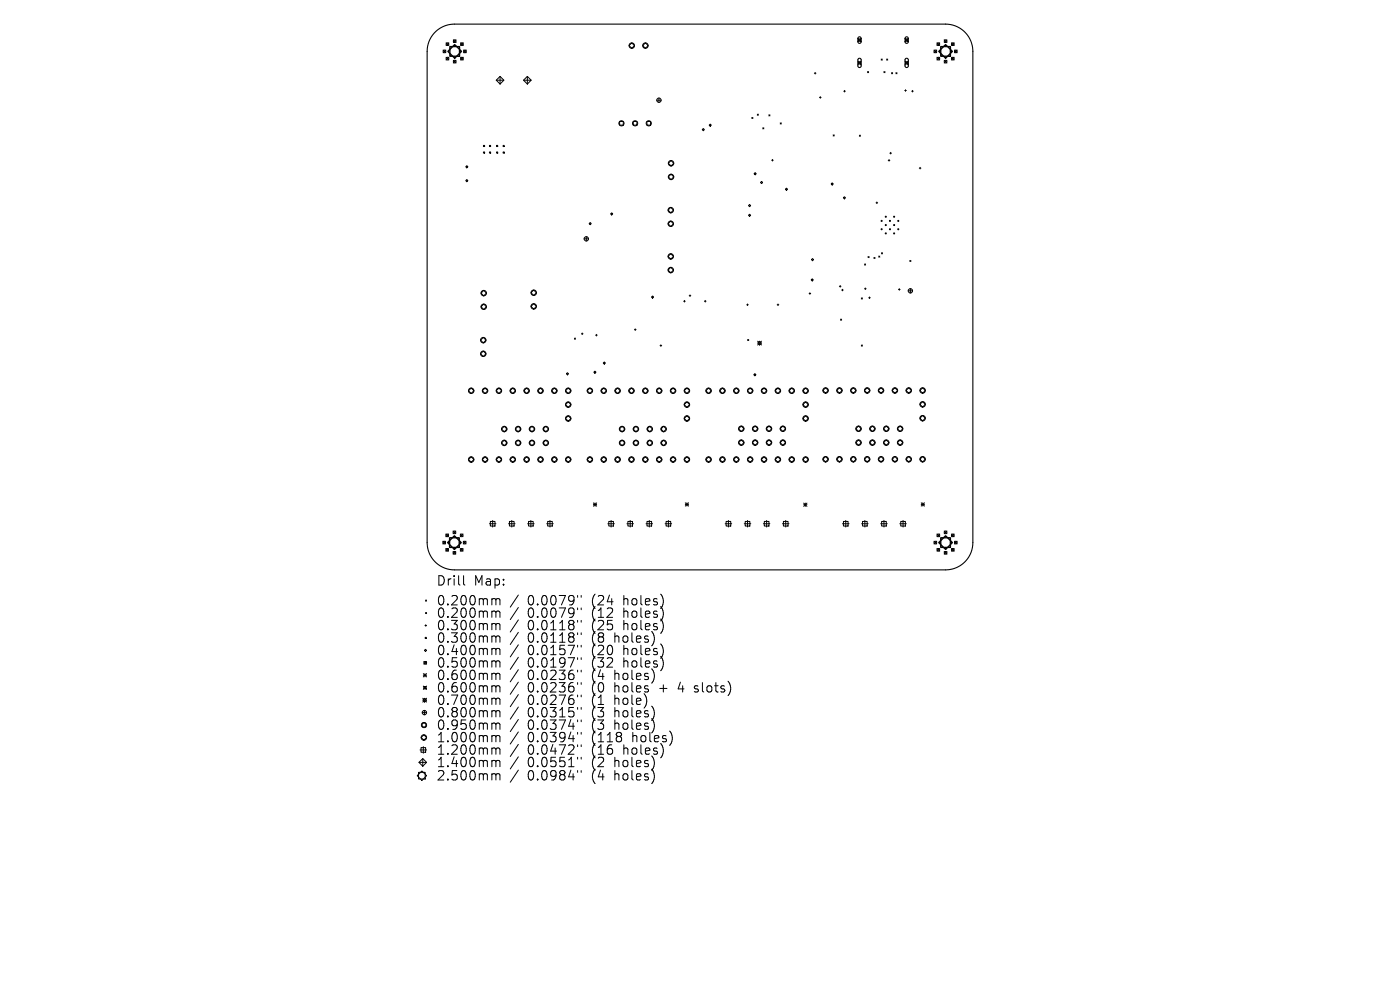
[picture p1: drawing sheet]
<svg xmlns="http://www.w3.org/2000/svg" width="297mm" height="210mm" viewBox="0 0 297 210" stroke-linecap="round" stroke-linejoin="round" font-family="sans-serif">
<defs><g id="words">
<g font-size="2.8">
<text x="92.5" y="124.5">Drill</text>
<text x="100.5" y="124.5">Map:</text>
<text x="92.5" y="128.7">0.200mm</text>
<text x="92.5" y="131.3">0.200mm</text>
<text x="111.9" y="128.7">0.0079&quot;</text>
<text x="111.9" y="131.3">0.0079&quot;</text>
<text x="125.7" y="128.7">(24</text>
<text x="125.7" y="131.3">(12</text>
<text x="132.5" y="128.7">holes)</text>
<text x="132.5" y="131.3">holes)</text>
<text x="92.5" y="134">0.300mm</text>
<text x="92.5" y="136.6">0.300mm</text>
<text x="111.9" y="134">0.0118&quot;</text>
<text x="111.9" y="136.6">0.0118&quot;</text>
<text x="125.7" y="134">(25</text>
<text x="125.7" y="136.6">(8</text>
<text x="130.6" y="136.6">holes)</text>
<text x="132.5" y="134">holes)</text>
<text x="92.5" y="139.3">0.400mm</text>
<text x="92.5" y="141.9">0.500mm</text>
<text x="111.9" y="139.3">0.0157&quot;</text>
<text x="111.9" y="141.9">0.0197&quot;</text>
<text x="125.7" y="139.3">(20</text>
<text x="125.7" y="141.9">(32</text>
<text x="132.5" y="139.3">holes)</text>
<text x="132.5" y="141.9">holes)</text>
<text x="92.5" y="144.5">0.600mm</text>
<text x="92.5" y="147.2">0.600mm</text>
<text x="92.5" y="149.8">0.700mm</text>
<text x="111.9" y="144.5">0.0236&quot;</text>
<text x="111.9" y="147.2">0.0236&quot;</text>
<text x="111.9" y="149.8">0.0276&quot;</text>
<text x="125.7" y="144.5">(4</text>
<text x="125.7" y="147.2">(0</text>
<text x="125.7" y="149.8">(1</text>
<text x="130.6" y="144.5">holes)</text>
<text x="130.6" y="147.2">holes</text>
<text x="130.6" y="149.8">hole)</text>
<text x="140.4" y="147.2">+</text>
<text x="144.6" y="147.2">4</text>
<text x="148.2" y="147.2">slots)</text>
<text x="92.5" y="152.5">0.800mm</text>
<text x="92.5" y="155.1">0.950mm</text>
<text x="111.9" y="152.5">0.0315&quot;</text>
<text x="111.9" y="155.1">0.0374&quot;</text>
<text x="125.7" y="152.5">(3</text>
<text x="125.7" y="155.1">(3</text>
<text x="130.6" y="152.5">holes)</text>
<text x="130.6" y="155.1">holes)</text>
<text x="92.5" y="157.7">1.000mm</text>
<text x="92.5" y="160.4">1.200mm</text>
<text x="111.9" y="157.7">0.0394&quot;</text>
<text x="111.9" y="160.4">0.0472&quot;</text>
<text x="125.7" y="157.7">(118</text>
<text x="125.7" y="160.4">(16</text>
<text x="132.5" y="160.4">holes)</text>
<text x="134.4" y="157.7">holes)</text>
<text x="92.5" y="163">1.400mm</text>
<text x="92.5" y="165.8">2.500mm</text>
<text x="111.9" y="163">0.0551&quot;</text>
<text x="111.9" y="165.8">0.0984&quot;</text>
<text x="125.7" y="163">(2</text>
<text x="125.7" y="165.8">(4</text>
<text x="130.6" y="163">holes)</text>
<text x="130.6" y="165.8">holes)</text>
</g>
</g></defs>
<path d="M92.4 6.7a5.8 5.8 0 0 1 4-1.6h104.2a5.8 5.8 0 0 1 5.8 5.8v104.2a5.8 5.8 0 0 1-5.8 5.8h-104.2a5.8 5.8 0 0 1-5.8-5.8v-104.2a5.8 5.8 0 0 1 1.8-4.2zM182.1 7.9l.3-.1 .3 .3v.8l-.3 .3-.4-.3zM182.1 12.5l.4-.1 .2 .2v1.4l-.3 .3-.4-.3zM192.1 7.9l.3-.1 .3 .3v.8l-.3 .3-.4-.3zM192.1 12.5l.4-.1 .2 .2v1.4l-.3 .3-.4-.3z" fill="none" stroke="#000" stroke-width=".23"/>
<g fill="none" stroke="#000" stroke-width=".21">
<path d="M94 10.6l.6 .6M94.6 10.6l-.6 .6M94.6 9.1l.6 .6M94.6 12.1l.6 .6M95.2 9.1l-.6 .6M95.2 12.1l-.6 .6M96.2 12.8l.6 .6M96.2 8.4l.6 .6M96.8 8.4l-.6 .6M96.8 12.8l-.6 .6M97.7 12.1l.6 .6M97.7 9.1l.6 .6"/>
<path d="M98.3 9.1l-.6 .6M98.3 12.1l-.6 .6M98.3 10.6l.6 .6M98.9 10.6l-.6 .6M105.3 17h1.6M106.1 16.2l.8 .8-.8 .8-.8-.8zM106.1 16.2v1.6M111.1 17h1.6M111.9 16.2l.8 .8-.8 .8-.8-.8zM111.9 16.2v1.6M133.4 9.7l.6-.6 .6 .6-.6 .6zM136.3 9.7l.6-.6 .6 .6-.6 .6z"/>
<path d="M172.8 15.5h.3M172.9 15.4v.3M179 19.3h.3M179.2 19.2v.3M182 8.2l.7 .6M182 13l.7 .7M182.1 8.3h.5v.4h-.5zM182.1 13.1h.5v.5h-.5zM182.7 8.2l-.7 .6M182.7 13l-.7 .7M184 15.2l.3 .2M184.3 15.2l-.3 .2"/>
<path d="M186.9 12.5l.3 .3M187.2 12.5l-.3 .3M187.5 15.2l.2 .2M187.7 15.2l-.2 .2M188.1 12.5l.2 .3M188.3 12.5l-.2 .3M189.1 15.4l.3 .3M189.4 15.4l-.3 .3M190.1 15.4l.2 .3M190.3 15.4l-.2 .3M191.9 19.2h.4M192 8.2l.7 .6"/>
<path d="M192 13l.7 .7M192.1 8.3h.5v.4h-.5zM192.1 13.1h.5v.5h-.5zM192.1 19v.4M192.7 8.2l-.7 .6M192.7 13l-.7 .7M193.4 19.3h.3M193.6 19.2v.3M198.1 10.6l.6 .6M198.7 10.6l-.6 .6M198.8 9.1l.6 .6M198.8 12.1l.6 .6"/>
<path d="M199.4 9.1l-.6 .6M199.4 12.1l-.6 .6M200.3 12.8l.6 .6M200.3 8.4l.6 .6M200.9 8.4l-.6 .6M200.9 12.8l-.6 .6M201.8 12.1l.6 .6M201.8 9.1l.6 .6M202.4 9.1l-.6 .6M202.4 12.1l-.6 .6M202.5 10.6l.6 .6M203.1 10.6l-.6 .6"/>
<path d="M98.8 35.4l.2-.3 .3 .3-.3 .2zM99 38.1l.3 .2-.3 .2-.2-.2zM102.6 30.8h.2v.3h-.2zM102.6 32.2h.2v.3h-.2zM103.8 30.8h.3v.3h-.3zM103.8 32.2h.3v.3h-.3zM105.3 30.8h.3v.3h-.3zM105.3 32.2h.3v.3h-.3zM106.7 30.8h.3v.3h-.3zM106.7 32.2h.3v.3h-.3zM131.4 25.8h.8v.7h-.8zM134.3 25.8h.8v.7h-.8z"/>
<path d="M137.2 25.8h.8v.7h-.8zM139.3 21.3h1M139.8 20.8v.9M141.8 34.6l.6-.5 .5 .5-.5 .6zM141.8 37.5l.6-.6 .5 .6-.5 .6zM149 27.5l.2-.2 .2 .2-.2 .2zM150.4 26.6l.3-.3 .2 .3-.2 .2zM159.5 24.9l.2 .2M159.7 24.9l-.2 .2M160.2 36.6l.2 .2-.2 .3-.2-.3zM160.7 24.2l.2 .2M160.9 24.2l-.2 .2"/>
<path d="M161.6 38.5l.2 .2-.2 .2-.3-.2zM161.8 27.1l.2 .2M162 27.1l-.2 .2M163.1 24.4l.2 .2M163.3 24.4l-.2 .2M163.7 34h.3M163.9 33.8v.4M165.5 26.1l.3 .2M165.8 26.1l-.3 .2M173.8 20.7h.4M174 20.5v.3M176.3 39l.2-.2 .3 .2-.3 .3z"/>
<path d="M176.7 28.6l.3 .2M177 28.6l-.3 .2M182.3 28.7l.2 .2M182.5 28.7l-.2 .2M188.4 34h.4M188.6 33.8v.4M188.8 32.5h.3M188.9 32.3v.4M195 35.7h.4M195.2 35.5v.3M123.9 50.7h.9M124.4 50.2v.9"/>
<path d="M125.2 47.2l.2 .2-.2 .3-.2-.3zM129.8 45.1l.2 .3-.2 .2-.3-.2zM141.7 54.4l.6-.6 .6 .6-.6 .6zM141.7 57.3l.6-.6 .6 .6-.6 .6zM142.3 44l.6 .6-.6 .6-.6-.6zM142.3 46.9l.6 .6-.6 .5-.6-.5zM159 43.4l.3 .2-.3 .2-.2-.2zM159 45.4l.3 .3-.3 .2-.2-.2zM166.6 40.1l.2-.2 .3 .2-.3 .3zM172.3 59.1l.2 .3-.2 .2-.2-.2zM172.4 54.8l.2 .3-.2 .2-.3-.2zM178.9 42l.2-.3 .3 .3-.3 .2z"/>
<path d="M183.4 56l.2 .2M183.6 56l-.2 .2M184.1 54.4l.3 .3M184.4 54.4l-.3 .3M185.4 54.6l.2 .2M185.6 54.6l-.2 .2M185.8 43h.4M186 42.8v.4M186.4 54.3l.2 .3M186.6 54.3l-.2 .3M187 53.6l.2 .3M187.2 53.6l-.2 .3"/>
<path d="M193 55.2l.2 .3M193.2 55.2l-.2 .3M101.9 72.2l.6-.6 .6 .6-.6 .5zM101.9 75l.6-.5 .6 .5-.6 .6zM102 62.2l.6-.6 .6 .6-.6 .6zM102 65.1l.6-.6 .6 .6-.6 .6zM112.6 62.1l.6-.6 .6 .6-.6 .6zM112.6 65l.6-.6 .6 .6-.6 .6zM120.4 79.1l.2 .2-.2 .2-.2-.2zM121.9 71.7l.2 .3M122.1 71.7l-.2 .3M123.3 70.8h.4"/>
<path d="M123.5 70.6v.4M126 79l.2-.3 .2 .3-.2 .2zM126.4 71.1h.3M126.5 70.9v.4M128.2 76.8l.2 .2-.2 .2-.2-.2zM134.6 69.9h.3M134.8 69.8v.3M138.2 63l.2-.2 .3 .2-.3 .2zM140 73.3h.4M140.2 73.1v.4M145 63.9h.4M145.2 63.7v.4"/>
<path d="M146.2 62.7h.4M146.4 62.5v.4M149.4 63.9h.4M149.6 63.7v.4M158.4 64.7h.4M158.6 64.5v.3M158.6 72l.2 .2M158.8 72l-.2 .2M159.9 79.5l.2-.2 .3 .2-.3 .2zM160.7 72.8l.4-.4 .4 .4-.4 .4zM160.7 72.4l.8 .8M161.5 72.4l-.8 .8"/>
<path d="M164.9 64.7h.3M165.1 64.5v.3M171.6 62.3h.4M171.8 62.1v.3M178.1 60.7h.3M178.2 60.6v.3M178.3 67.7l.3 .2M178.6 67.7l-.3 .2M178.6 61.5h.3M178.7 61.4v.3M182.7 63.2l.3 .2M182.7 73.2l.3 .2"/>
<path d="M183 63.2l-.3 .2M183 73.2l-.3 .2M183.4 61.3h.4M183.6 61.1v.3M184.3 63.2h.3M184.5 63v.3M190.6 61.4h.4M190.8 61.2v.4M192.7 61.7h.9M193.1 61.2v1M99.4 97.5l.6-.6 .5 .6-.5 .6zM100 82.3l.5 .6-.5 .6-.6-.6z"/>
<path d="M102.3 97.5l.6-.6 .6 .6-.6 .6zM102.9 82.3l.6 .6-.6 .6-.6-.6zM105.3 97.5l.5-.6 .6 .6-.6 .6zM105.8 82.3l.6 .6-.6 .6-.5-.6zM106.4 91l.6-.6 .6 .6-.6 .6zM107 93.4l.6 .6-.6 .5-.6-.5zM108.2 82.9l.6-.6 .6 .6-.6 .6zM108.2 97.5l.6-.6 .6 .6-.6 .6zM109.3 91l.6-.6 .6 .6-.6 .6zM109.9 93.4l.6 .6-.6 .5-.6-.5zM111.1 82.9l.6-.6 .6 .6-.6 .6zM111.1 97.5l.6-.6 .6 .6-.6 .6z"/>
<path d="M112.3 91l.6-.6 .5 .6-.5 .6zM112.9 93.4l.5 .6-.5 .5-.6-.5zM114.1 82.9l.6-.6 .5 .6-.5 .6zM114.1 97.5l.6-.6 .5 .6-.5 .6zM115.2 91l.6-.6 .6 .6-.6 .6zM115.8 93.4l.6 .6-.6 .5-.6-.5zM117 82.9l.6-.6 .6 .6-.6 .6zM117 97.5l.6-.6 .6 .6-.6 .6zM120 97.5l.5-.6 .6 .6-.6 .6zM120.5 82.3l.6 .6-.6 .6-.5-.6zM120.5 85.3l.6 .5-.6 .6-.5-.6zM120.5 88.2l.6 .6-.6 .6-.5-.6z"/>
<path d="M124.6 97.5l.5-.6 .6 .6-.6 .6zM125.1 82.3l.6 .6-.6 .6-.5-.6zM127.5 82.9l.6-.6 .6 .6-.6 .6zM127.5 97.5l.6-.6 .6 .6-.6 .6zM130.4 97.5l.6-.6 .6 .6-.6 .6zM131 82.3l.6 .6-.6 .6-.6-.6zM131.4 91l.6-.6 .5 .6-.5 .6zM132 93.4l.5 .6-.5 .5-.6-.5zM133.4 97.5l.6-.6 .5 .6-.5 .6zM134 82.3l.5 .6-.5 .6-.6-.6zM134.3 91l.6-.6 .6 .6-.6 .6zM134.9 93.4l.6 .6-.6 .5-.6-.5z"/>
<path d="M136.3 97.5l.6-.6 .6 .6-.6 .6zM136.9 82.3l.6 .6-.6 .6-.6-.6zM137.3 91l.6-.6 .5 .6-.5 .6zM137.9 93.4l.5 .6-.5 .5-.6-.5zM139.3 97.5l.5-.6 .6 .6-.6 .6zM139.8 82.3l.6 .6-.6 .6-.5-.6zM140.2 91l.6-.6 .6 .6-.6 .6zM140.8 93.4l.6 .6-.6 .5-.6-.5zM142.2 97.5l.6-.6 .6 .6-.6 .6zM142.8 82.3l.6 .6-.6 .6-.6-.6zM145.1 85.8l.6-.5 .6 .5-.6 .6zM145.1 97.5l.6-.6 .6 .6-.6 .6z"/>
<path d="M145.7 82.3l.6 .6-.6 .6-.6-.6zM145.7 88.2l.6 .6-.6 .6-.6-.6zM149.7 97.5l.6-.6 .6 .6-.6 .6zM150.3 82.3l.6 .6-.6 .6-.6-.6zM152.7 97.5l.6-.6 .5 .6-.5 .6zM153.3 82.3l.5 .6-.5 .6-.6-.6zM155.6 82.9l.6-.6 .6 .6-.6 .6zM155.6 97.5l.6-.6 .6 .6-.6 .6zM156.7 91l.6-.6 .5 .6-.5 .5zM157.3 93.3l.5 .6-.5 .6-.6-.6zM158.6 82.9l.5-.6 .6 .6-.6 .6zM158.6 97.5l.5-.6 .6 .6-.6 .6z"/>
<path d="M159.6 91l.6-.6 .6 .6-.6 .5zM160.2 93.3l.6 .6-.6 .6-.6-.6zM161.5 82.9l.6-.6 .6 .6-.6 .6zM161.5 97.5l.6-.6 .6 .6-.6 .6zM162.6 91l.5-.6 .6 .6-.6 .5zM162.6 93.9l.5-.6 .6 .6-.6 .6zM164.4 82.9l.6-.6 .6 .6-.6 .6zM164.4 97.5l.6-.6 .6 .6-.6 .6zM165.5 91l.6-.6 .6 .6-.6 .5zM165.5 93.9l.6-.6 .6 .6-.6 .6zM167.4 97.5l.6-.6 .5 .6-.5 .6zM168 82.3l.5 .6-.5 .6-.6-.6z"/>
<path d="M170.3 82.9l.6-.6 .6 .6-.6 .6zM170.3 85.8l.6-.5 .6 .5-.6 .6zM170.3 88.8l.6-.6 .6 .6-.6 .6zM170.3 97.5l.6-.6 .6 .6-.6 .6zM175.1 82.3l.6 .5-.6 .6-.5-.6zM175.1 96.8l.6 .6-.6 .6-.5-.6zM177.5 82.8l.6-.5 .6 .5-.6 .6zM177.5 97.4l.6-.6 .6 .6-.6 .6zM181 82.3l.6 .5-.6 .6-.6-.6zM181 96.8l.6 .6-.6 .6-.6-.6zM181.6 91l.5-.6 .6 .6-.6 .5zM182.1 93.3l.6 .6-.6 .6-.5-.6z"/>
<path d="M183.4 82.8l.6-.5 .5 .5-.5 .6zM183.4 97.4l.6-.6 .5 .6-.5 .6zM184.5 91l.6-.6 .6 .6-.6 .5zM185.1 93.3l.6 .6-.6 .6-.6-.6zM186.9 82.3l.6 .5-.6 .6-.6-.6zM186.9 96.8l.6 .6-.6 .6-.6-.6zM187.4 91l.6-.6 .6 .6-.6 .5zM188 93.3l.6 .6-.6 .6-.6-.6zM189.8 82.3l.6 .5-.6 .6-.5-.6zM189.8 96.8l.6 .6-.6 .6-.5-.6zM190.4 91l.6-.6 .5 .6-.5 .5zM190.4 93.9l.6-.6 .5 .6-.5 .6z"/>
<path d="M192.8 82.3l.6 .5-.6 .6-.6-.6zM192.8 96.8l.6 .6-.6 .6-.6-.6zM195.1 88.7l.6-.6 .6 .6-.6 .6zM195.7 82.3l.6 .5-.6 .6-.6-.6zM195.7 85.2l.6 .6-.6 .6-.6-.6zM195.7 96.8l.6 .6-.6 .6-.6-.6zM93.9 114.8l.6 .6M94.5 114.8l-.6 .6M94.6 113.3l.6 .6M94.6 116.3l.6 .6M95.2 113.3l-.6 .6M95.2 116.3l-.6 .6"/>
<path d="M96.1 117l.6 .6M96.1 112.6l.6 .6M96.7 112.6l-.6 .6M96.7 117l-.6 .6M97.6 116.3l.6 .6M97.6 113.3l.6 .6M98.2 113.3l-.6 .6M98.2 116.3l-.6 .6M98.3 114.8l.6 .6M98.9 114.8l-.6 .6M103.8 111.1h1.4M104 110.6h1v1h-1z"/>
<path d="M104.5 110.4v1.4M107.9 111.1h1.4M108.1 110.6h1v1h-1zM108.6 110.4v1.4M111.9 111.1h1.4M112.1 110.6h1v1h-1zM112.6 110.4v1.4M116 111.1h1.4M116.2 110.6h1v1h-1zM116.7 110.4v1.4M125.9 106.7l.7 .7M125.9 107h.7"/>
<path d="M126.2 106.7v.7M126.6 106.7l-.7 .7M128.9 111.1h1.4M129.1 110.6h1v1h-1zM129.6 110.4v1.4M133 111.1h1.4M133.2 110.6h1v1h-1zM133.7 110.4v1.4M137 111.1h1.4M137.3 110.6h.9v1h-.9zM137.7 110.4v1.4M141.1 111.1h1.4"/>
<path d="M141.3 110.6h1v1h-1zM141.8 110.4v1.4M145.4 107h.7M145.4 106.7l.7 .7M145.7 106.7v.7M146.1 106.7l-.7 .7M153.8 111.1h1.4M154 110.6h1v1h-1zM154.5 110.4v1.4M157.9 111.1h1.4M158.1 110.6h1v1h-1zM158.6 110.4v1.4"/>
<path d="M161.9 111.1h1.4M162.1 110.6h1v1h-1zM162.6 110.4v1.4M166 111.1h1.4M166.2 110.6h1v1h-1zM166.7 110.4v1.4M170.5 106.7l.7 .7M170.5 107.1h.7M170.8 106.7v.7M171.2 106.7l-.7 .7M178.7 111.1h1.4M178.9 110.6h1v1h-1z"/>
<path d="M179.4 110.4v1.4M182.8 111.1h1.4M183 110.6h1v1h-1zM183.5 110.4v1.4M186.8 111.1h1.4M187 110.6h1v1h-1zM187.5 110.4v1.4M190.9 111.1h1.4M191.1 110.6h1v1h-1zM191.6 110.4v1.4M195.4 107h.7M195.4 106.7l.7 .7"/>
<path d="M195.8 106.7v.7M196.1 106.7l-.7 .7M198.1 114.8l.6 .6M198.7 114.8l-.6 .6M198.8 113.3l.6 .6M198.8 116.3l.6 .6M199.4 113.3l-.6 .6M199.4 116.3l-.6 .6M200.3 117l.6 .6M200.3 112.6l.6 .6M200.9 112.6l-.6 .6M200.9 117l-.6 .6"/>
<path d="M201.8 116.3l.6 .6M201.8 113.3l.6 .6M202.4 113.3l-.6 .6M202.4 116.3l-.6 .6M202.5 114.8l.6 .6M203.1 114.8l-.6 .6M90.2 132.7h.3M90.2 135.2h.2v.2h-.2zM90.3 137.7l.2 .3-.2 .2-.3-.2zM90.3 127.3l.2 .2M90.3 132.5v.4M90.5 127.3l-.2 .2"/>
<path d="M98.3 122.1v1.7l.3 .3M104.6 127l.5 .1 .1 .2M104.6 129.6h.3l.3 .3M104.6 132.3h.3l.3 .3M104.6 134.9h.3l.3 .3M104.6 137.5l.5 .1 .1 .2M105.2 127.3l.3-.3 .5 .1 .1 1.2M105.2 129.9l.3-.3 .5 .1 .1 1.3M105.2 132.6l.3-.3 .5 .1 .1 1.2M105.2 135.2l.3-.3 .5 .1 .1 1.2M105.2 137.8l.3-.3 .5 .1 .1 1.3M105.2 127.3v1"/>
<path d="M105.2 129.9v1.1M105.2 132.6v1M105.2 135.2v1M105.2 137.8v1.1M110 126.2l-1.8 2.6M110 128.9l-1.8 2.5M110 131.5l-1.8 2.6M110 134.1l-1.8 2.6M110 136.8l-1.8 2.6M110 139.4l-1.8 2.6M122.5 126.3v.4M122.5 129v.3"/>
<path d="M122.5 131.6v.4M122.5 134.2v.4M122.5 136.9v.4M122.5 139.5v.4M123.3 126.3v.4M123.3 129v.3M123.3 131.6v.4M123.3 134.2v.4M123.3 136.9v.4M123.3 139.5v.4M89.1 159.1h1.4M89.3 158.6h1v1h-1z"/>
<path d="M89.3 156.4l.6-.5 .6 .5-.6 .6zM89.6 153.4h.7v.8h-.7zM89.6 151.2h.9M89.7 148.5l.4-.4 .4 .4-.4 .4zM89.7 148.1l.8 .8M89.8 142.9l.7 .7M89.8 143.2h.7M89.8 145.5l.7 .7M89.8 158.4v1.4M89.9 145.6h.5v.5h-.5zM89.9 140.3l.6 .6M90 150.7v.9"/>
<path d="M90.2 142.9v.7M90.5 140.3l-.6 .6M90.5 142.9l-.7 .7M90.5 145.5l-.7 .7M90.5 148.1l-.8 .8M104.6 140.2l.5 .1 .1 .2M104.6 142.8h.3l.3 .3M104.6 145.5l.5 .1 .1 .2M104.6 148.1h.3l.3 .3M104.6 150.7l.5 .1 .1 .2M104.6 153.4l.5 .1 .1 .2M104.6 156l.5 .1 .1 .2"/>
<path d="M104.6 158.7h.3l.3 .3M105.2 140.5l.3-.3 .5 .1 .1 1.2M105.2 143.1l.3-.3 .5 .1 .1 1.3M105.2 145.8l.3-.3 .5 .1 .1 1.2M105.2 148.4l.3-.3 .5 .1 .1 1.2M105.2 151l.3-.3 .5 .1 .1 1.3M105.2 153.7l.3-.3 .5 .1 .1 1.2M105.2 156.3l.3-.3 .5 .1 .1 1.3M105.2 159l.3-.3 .5 .1 .1 1.2M105.2 140.5v1M105.2 143.1v1.1M105.2 145.8v1"/>
<path d="M105.2 148.4v1M105.2 151v1.1M105.2 153.7v1M105.2 156.3v1.1M105.2 159v1M110 142.1l-1.8 2.5M110 144.7l-1.8 2.6M110 147.3l-1.8 2.6M110 150l-1.8 2.6M110 152.6l-1.8 2.6M110 155.3l-1.8 2.5M110 157.9l-1.8 2.6"/>
<path d="M122.5 142.2v.3M122.5 144.8v.4M122.5 147.4v.4M122.5 150.1v.4M122.5 152.7v.4M122.5 155.4v.3M122.5 158v.4M123.3 142.2v.3M123.3 144.8v.4M123.3 147.4v.4M123.3 150.1v.4M123.3 152.7v.4"/>
<path d="M123.3 155.4v.3M123.3 158v.4M147.3 146.7l.2 .1M147.4 145.6v.4M88.5 164.5l1-1 1 1-1 1zM88.8 163.8h1.4v1.5h-1.4zM88.9 161.7h1.6M89.7 160.9l.8 .8-.8 .8-.8-.8zM89.7 160.9v1.6M104.6 161.3l.5 .1 .1 .2M104.6 164.1h.3l.3 .3M105.2 161.6l.3-.3 .5 .1 .1 1.2"/>
<path d="M105.2 164.4l.3-.3 .5 .1 .1 1.3M105.2 161.6v1M105.2 164.4v1.1M110 160.5l-1.8 2.6M110 163.4l-1.8 2.5M122.5 160.6v.4M122.5 163.5v.3M123.3 160.6v.4M123.3 163.5v.3"/>
<circle cx="94.3" cy="10.9" r=".29"/>
<circle cx="94.9" cy="9.4" r=".29"/>
<circle cx="94.9" cy="12.4" r=".29"/>
<circle cx="96.5" cy="8.7" r=".29"/>
<circle cx="96.5" cy="13.1" r=".29"/>
<circle cx="98" cy="9.4" r=".29"/>
<circle cx="98" cy="12.4" r=".29"/>
<circle cx="98.6" cy="10.9" r=".29"/>
<circle cx="134" cy="9.7" r=".58"/>
<circle cx="136.9" cy="9.7" r=".58"/>
<circle cx="198.4" cy="10.9" r=".29"/>
<circle cx="199.1" cy="9.4" r=".29"/>
<circle cx="199.1" cy="12.4" r=".29"/>
<circle cx="200.6" cy="8.7" r=".29"/>
<circle cx="200.6" cy="13.1" r=".29"/>
<circle cx="202.1" cy="9.4" r=".29"/>
<circle cx="202.1" cy="12.4" r=".29"/>
<circle cx="202.8" cy="10.9" r=".29"/>
<circle cx="131.8" cy="26.2" r=".55"/>
<circle cx="134.7" cy="26.2" r=".55"/>
<circle cx="137.6" cy="26.2" r=".55"/>
<circle cx="139.8" cy="21.3" r=".46"/>
<circle cx="142.4" cy="37.5" r=".58"/>
<circle cx="142.4" cy="34.6" r=".58"/>
<circle cx="124.4" cy="50.7" r=".46"/>
<circle cx="142.3" cy="54.4" r=".58"/>
<circle cx="142.3" cy="57.3" r=".58"/>
<circle cx="142.3" cy="44.6" r=".58"/>
<circle cx="142.3" cy="47.5" r=".58"/>
<circle cx="187" cy="46.9" r=".12"/>
<circle cx="187" cy="48.6" r=".12"/>
<circle cx="187.9" cy="49.5" r=".12"/>
<circle cx="187.9" cy="47.7" r=".12"/>
<circle cx="187.9" cy="46" r=".12"/>
<circle cx="188.8" cy="46.9" r=".12"/>
<circle cx="188.8" cy="48.6" r=".12"/>
<circle cx="189.7" cy="49.5" r=".12"/>
<circle cx="189.7" cy="47.7" r=".12"/>
<circle cx="189.7" cy="46" r=".12"/>
<circle cx="190.6" cy="46.9" r=".12"/>
<circle cx="190.6" cy="48.6" r=".12"/>
<circle cx="102.5" cy="72.2" r=".58"/>
<circle cx="102.5" cy="75" r=".58"/>
<circle cx="102.6" cy="62.2" r=".58"/>
<circle cx="102.6" cy="65.1" r=".58"/>
<circle cx="113.2" cy="65" r=".58"/>
<circle cx="113.2" cy="62.1" r=".58"/>
<circle cx="193.1" cy="61.7" r=".46"/>
<circle cx="100" cy="82.9" r=".58"/>
<circle cx="100" cy="97.5" r=".58"/>
<circle cx="102.9" cy="82.9" r=".58"/>
<circle cx="102.9" cy="97.5" r=".58"/>
<circle cx="105.8" cy="82.9" r=".58"/>
<circle cx="105.8" cy="97.5" r=".58"/>
<circle cx="107" cy="94" r=".58"/>
<circle cx="107" cy="91" r=".58"/>
<circle cx="108.8" cy="82.9" r=".58"/>
<circle cx="108.8" cy="97.5" r=".58"/>
<circle cx="109.9" cy="94" r=".58"/>
<circle cx="109.9" cy="91" r=".58"/>
<circle cx="111.7" cy="82.9" r=".58"/>
<circle cx="111.7" cy="97.5" r=".58"/>
<circle cx="112.9" cy="94" r=".58"/>
<circle cx="112.9" cy="91" r=".58"/>
<circle cx="114.7" cy="82.9" r=".58"/>
<circle cx="114.7" cy="97.5" r=".58"/>
<circle cx="115.8" cy="94" r=".58"/>
<circle cx="115.8" cy="91" r=".58"/>
<circle cx="117.6" cy="82.9" r=".58"/>
<circle cx="117.6" cy="97.5" r=".58"/>
<circle cx="120.5" cy="88.8" r=".58"/>
<circle cx="120.5" cy="85.8" r=".58"/>
<circle cx="120.5" cy="82.9" r=".58"/>
<circle cx="120.5" cy="97.5" r=".58"/>
<circle cx="125.1" cy="82.9" r=".58"/>
<circle cx="125.1" cy="97.5" r=".58"/>
<circle cx="128.1" cy="82.9" r=".58"/>
<circle cx="128.1" cy="97.5" r=".58"/>
<circle cx="131" cy="82.9" r=".58"/>
<circle cx="131" cy="97.5" r=".58"/>
<circle cx="132" cy="94" r=".58"/>
<circle cx="132" cy="91" r=".58"/>
<circle cx="134" cy="82.9" r=".58"/>
<circle cx="134" cy="97.5" r=".58"/>
<circle cx="134.9" cy="94" r=".58"/>
<circle cx="134.9" cy="91" r=".58"/>
<circle cx="136.9" cy="82.9" r=".58"/>
<circle cx="136.9" cy="97.5" r=".58"/>
<circle cx="137.9" cy="94" r=".58"/>
<circle cx="137.9" cy="91" r=".58"/>
<circle cx="139.8" cy="82.9" r=".58"/>
<circle cx="139.8" cy="97.5" r=".58"/>
<circle cx="140.8" cy="94" r=".58"/>
<circle cx="140.8" cy="91" r=".58"/>
<circle cx="142.8" cy="82.9" r=".58"/>
<circle cx="142.8" cy="97.5" r=".58"/>
<circle cx="145.7" cy="85.8" r=".58"/>
<circle cx="145.7" cy="88.8" r=".58"/>
<circle cx="145.7" cy="82.9" r=".58"/>
<circle cx="145.7" cy="97.5" r=".58"/>
<circle cx="150.3" cy="82.9" r=".58"/>
<circle cx="150.3" cy="97.5" r=".58"/>
<circle cx="153.3" cy="82.9" r=".58"/>
<circle cx="153.3" cy="97.5" r=".58"/>
<circle cx="156.2" cy="82.9" r=".58"/>
<circle cx="156.2" cy="97.5" r=".58"/>
<circle cx="157.3" cy="91" r=".58"/>
<circle cx="157.3" cy="93.9" r=".58"/>
<circle cx="159.1" cy="82.9" r=".58"/>
<circle cx="159.1" cy="97.5" r=".58"/>
<circle cx="160.2" cy="91" r=".58"/>
<circle cx="160.2" cy="93.9" r=".58"/>
<circle cx="162.1" cy="82.9" r=".58"/>
<circle cx="162.1" cy="97.5" r=".58"/>
<circle cx="163.1" cy="91" r=".58"/>
<circle cx="163.1" cy="93.9" r=".58"/>
<circle cx="165" cy="82.9" r=".58"/>
<circle cx="165" cy="97.5" r=".58"/>
<circle cx="166.1" cy="91" r=".58"/>
<circle cx="166.1" cy="93.9" r=".58"/>
<circle cx="168" cy="82.9" r=".58"/>
<circle cx="168" cy="97.5" r=".58"/>
<circle cx="170.9" cy="85.8" r=".58"/>
<circle cx="170.9" cy="88.8" r=".58"/>
<circle cx="170.9" cy="82.9" r=".58"/>
<circle cx="170.9" cy="97.5" r=".58"/>
<circle cx="175.1" cy="82.8" r=".58"/>
<circle cx="175.1" cy="97.4" r=".58"/>
<circle cx="178.1" cy="82.8" r=".58"/>
<circle cx="178.1" cy="97.4" r=".58"/>
<circle cx="181" cy="82.8" r=".58"/>
<circle cx="181" cy="97.4" r=".58"/>
<circle cx="182.1" cy="91" r=".58"/>
<circle cx="182.1" cy="93.9" r=".58"/>
<circle cx="184" cy="82.8" r=".58"/>
<circle cx="184" cy="97.4" r=".58"/>
<circle cx="185.1" cy="91" r=".58"/>
<circle cx="185.1" cy="93.9" r=".58"/>
<circle cx="186.9" cy="82.8" r=".58"/>
<circle cx="186.9" cy="97.4" r=".58"/>
<circle cx="188" cy="91" r=".58"/>
<circle cx="188" cy="93.9" r=".58"/>
<circle cx="189.8" cy="82.8" r=".58"/>
<circle cx="189.8" cy="97.4" r=".58"/>
<circle cx="191" cy="91" r=".58"/>
<circle cx="191" cy="93.9" r=".58"/>
<circle cx="192.8" cy="82.8" r=".58"/>
<circle cx="192.8" cy="97.4" r=".58"/>
<circle cx="195.7" cy="82.8" r=".58"/>
<circle cx="195.7" cy="85.8" r=".58"/>
<circle cx="195.7" cy="88.7" r=".58"/>
<circle cx="195.7" cy="97.4" r=".58"/>
<circle cx="94.2" cy="115.1" r=".29"/>
<circle cx="94.9" cy="116.6" r=".29"/>
<circle cx="94.9" cy="113.6" r=".29"/>
<circle cx="96.4" cy="117.3" r=".29"/>
<circle cx="96.4" cy="112.9" r=".29"/>
<circle cx="97.9" cy="116.6" r=".29"/>
<circle cx="97.9" cy="113.6" r=".29"/>
<circle cx="98.6" cy="115.1" r=".29"/>
<circle cx="198.4" cy="115.1" r=".29"/>
<circle cx="199.1" cy="116.6" r=".29"/>
<circle cx="199.1" cy="113.6" r=".29"/>
<circle cx="200.6" cy="117.3" r=".29"/>
<circle cx="200.6" cy="112.9" r=".29"/>
<circle cx="202.1" cy="116.6" r=".29"/>
<circle cx="202.1" cy="113.6" r=".29"/>
<circle cx="202.8" cy="115.1" r=".29"/>
<circle cx="90.4" cy="130" r=".12"/>
<circle cx="89.9" cy="156.4" r=".58"/>
<circle cx="89.9" cy="153.8" r=".55"/>
<circle cx="90" cy="151.2" r=".46"/>
<circle cx="90.2" cy="140.6" r=".29"/>
</g>
<path d="M95.4 9.9h2.1v2h-2.1zM96.5 9.5l1.4 1.4-1.4 1.5-1.5-1.5zM199.6 9.9h2v2h-2zM200.6 9.5l1.4 1.4-1.4 1.5-1.4-1.5zM95 115.1l1.4-1.4 1.5 1.4-1.5 1.4zM95.4 114.1h2v2h-2zM199.6 114.1h2v2h-2zM200.6 113.7l1.4 1.4-1.4 1.4-1.4-1.4z" fill="none" stroke="#000" stroke-width=".29"/>
<use href="#words"/>
</svg>
